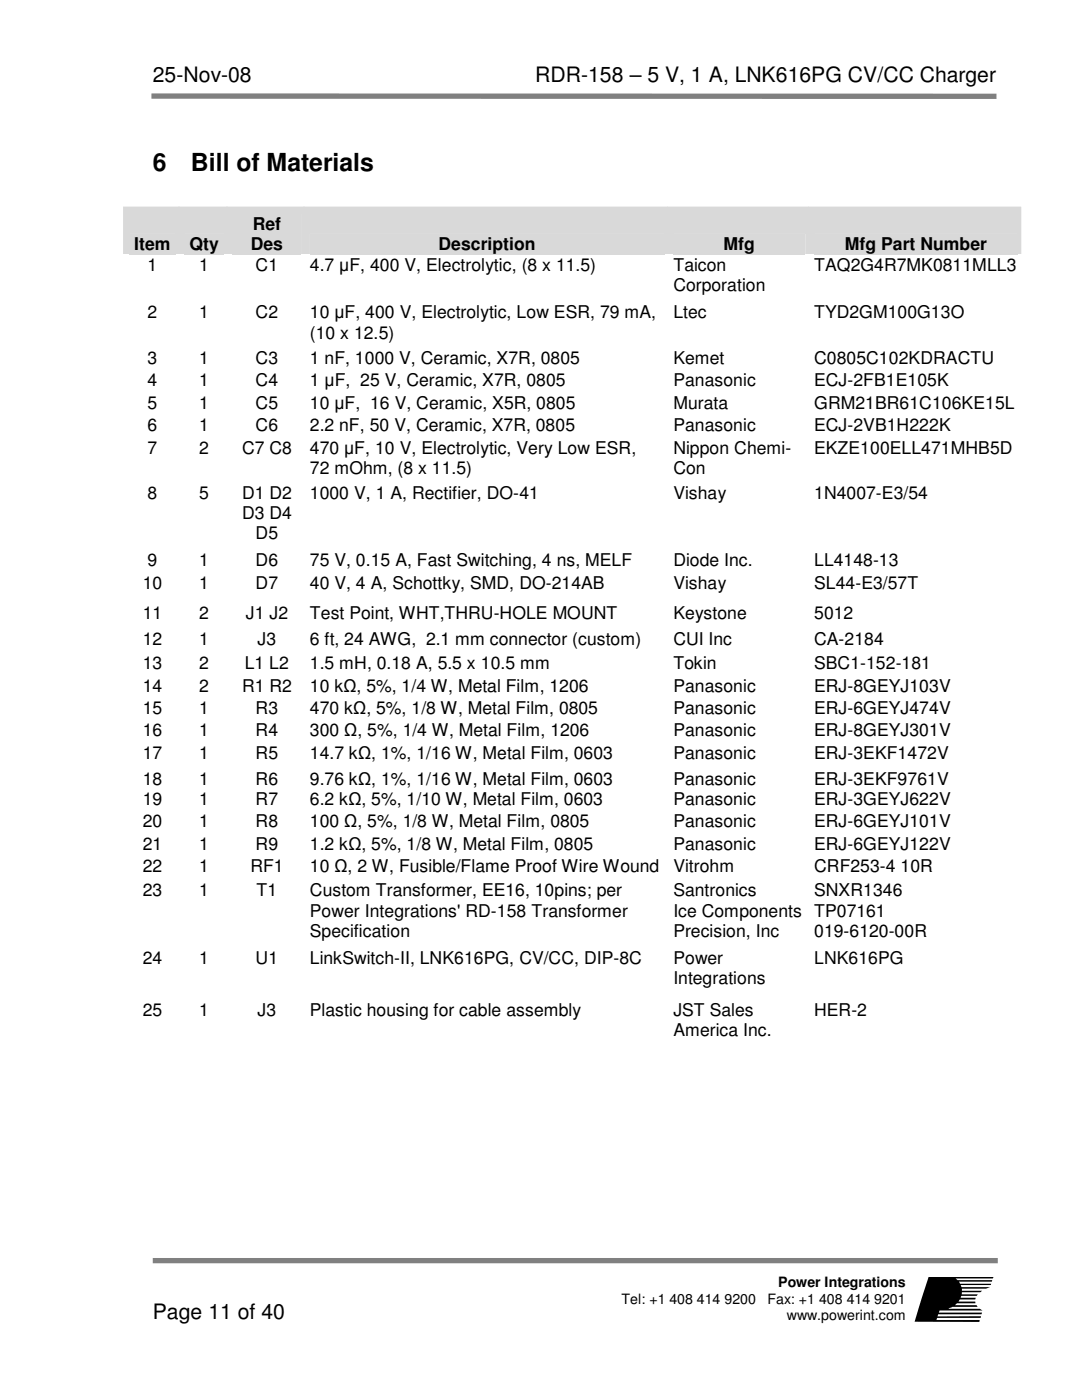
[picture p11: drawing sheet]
<svg xmlns="http://www.w3.org/2000/svg" width="216mm" height="279mm" viewBox="0 0 216 279" stroke-linecap="round" stroke-linejoin="round" font-family="sans-serif">
<defs><g id="words">
<g font-size="5">
<text x="30.5" y="34.2">6</text>
<text x="38.1" y="34.2">Bill of Materials</text>
</g>
<g font-size="4.2">
<text x="30.5" y="16.3">25-Nov-08</text>
<text x="106.8" y="16.3">RDR-158 – 5 V, 1 A, LNK616PG CV/CC Charger</text>
<text x="30.5" y="263.2">Page 11 of 40</text>
</g>
<g font-size="3.5">
<text x="50.4" y="45.8">Ref</text>
<text x="26.8" y="49.9">Item</text>
<text x="37.8" y="49.9">Qty</text>
<text x="50" y="49.9">Des</text>
<text x="87.5" y="49.9">Description</text>
<text x="144.4" y="49.9">Mfg</text>
<text x="168.6" y="49.9">Mfg Part Number</text>
<text x="29.5" y="54">1</text>
<text x="39.8" y="54">1</text>
<text x="51" y="54">C1</text>
<text x="61.8" y="54">4.7 µF, 400 V, Electrolytic, (8 x 11.5)</text>
<text x="134.4" y="54">Taicon</text>
<text x="134.4" y="58.1">Corporation</text>
<text x="162.5" y="54">TAQ2G4R7MK0811MLL3</text>
<text x="29.5" y="63.5">2</text>
<text x="39.8" y="63.5">1</text>
<text x="51" y="63.5">C2</text>
<text x="61.8" y="63.5">10 µF, 400 V, Electrolytic, Low ESR, 79 mA,</text>
<text x="134.4" y="63.5">Ltec</text>
<text x="162.5" y="63.5">TYD2GM100G13O</text>
<text x="61.8" y="67.6">(10 x 12.5)</text>
<text x="29.5" y="72.6">3</text>
<text x="29.5" y="77">4</text>
<text x="39.8" y="72.6">1</text>
<text x="39.8" y="77">1</text>
<text x="51" y="72.6">C3</text>
<text x="51" y="77">C4</text>
<text x="61.8" y="72.6">1 nF, 1000 V, Ceramic, X7R, 0805</text>
<text x="61.8" y="77">1 µF, 25 V, Ceramic, X7R, 0805</text>
<text x="134.4" y="77">Panasonic</text>
<text x="134.4" y="72.6">Kemet</text>
<text x="162.5" y="77">ECJ-2FB1E105K</text>
<text x="162.5" y="72.6">C0805C102KDRACTU</text>
<text x="29.5" y="81.5">5</text>
<text x="39.8" y="81.5">1</text>
<text x="51" y="81.5">C5</text>
<text x="61.8" y="81.5">10 µF, 16 V, Ceramic, X5R, 0805</text>
<text x="134.4" y="81.5">Murata</text>
<text x="162.5" y="81.5">GRM21BR61C106KE15L</text>
<text x="29.5" y="86">6</text>
<text x="39.8" y="86">1</text>
<text x="51" y="86">C6</text>
<text x="61.8" y="86">2.2 nF, 50 V, Ceramic, X7R, 0805</text>
<text x="134.4" y="86">Panasonic</text>
<text x="162.5" y="86">ECJ-2VB1H222K</text>
<text x="29.5" y="90.6">7</text>
<text x="39.8" y="90.6">2</text>
<text x="48.3" y="90.6">C7 C8</text>
<text x="61.8" y="90.6">470 µF, 10 V, Electrolytic, Very Low ESR,</text>
<text x="61.8" y="94.6">72 mOhm, (8 x 11.5)</text>
<text x="134.4" y="90.6">Nippon Chemi-</text>
<text x="134.4" y="94.6">Con</text>
<text x="162.5" y="90.6">EKZE100ELL471MHB5D</text>
<text x="29.5" y="99.5">8</text>
<text x="39.8" y="99.5">5</text>
<text x="48.3" y="99.5">D1 D2</text>
<text x="61.8" y="99.5">1000 V, 1 A, Rectifier, DO-41</text>
<text x="134.4" y="99.5">Vishay</text>
<text x="162.5" y="99.5">1N4007-E3/54</text>
<text x="48.3" y="103.6">D3 D4</text>
<text x="51" y="107.7">D5</text>
<text x="29.5" y="113">9</text>
<text x="39.8" y="113">1</text>
<text x="51" y="113">D6</text>
<text x="61.8" y="113">75 V, 0.15 A, Fast Switching, 4 ns, MELF</text>
<text x="134.4" y="113">Diode Inc.</text>
<text x="162.5" y="113">LL4148-13</text>
<text x="28.5" y="117.5">10</text>
<text x="39.8" y="117.5">1</text>
<text x="51" y="117.5">D7</text>
<text x="61.8" y="117.5">40 V, 4 A, Schottky, SMD, DO-214AB</text>
<text x="134.4" y="117.5">Vishay</text>
<text x="162.5" y="117.5">SL44-E3/57T</text>
<text x="28.5" y="123.5">11</text>
<text x="39.8" y="123.5">2</text>
<text x="49.1" y="123.5">J1 J2</text>
<text x="61.8" y="123.5">Test Point, WHT,THRU-HOLE MOUNT</text>
<text x="134.4" y="123.5">Keystone</text>
<text x="162.5" y="123.5">5012</text>
<text x="28.5" y="128.7">12</text>
<text x="39.8" y="128.7">1</text>
<text x="51.4" y="128.7">J3</text>
<text x="61.8" y="128.7">6 ft, 24 AWG, 2.1 mm connector (custom)</text>
<text x="134.4" y="128.7">CUI Inc</text>
<text x="162.5" y="128.7">CA-2184</text>
<text x="28.5" y="133.5">13</text>
<text x="39.8" y="133.5">2</text>
<text x="48.9" y="133.5">L1 L2</text>
<text x="61.8" y="133.5">1.5 mH, 0.18 A, 5.5 x 10.5 mm</text>
<text x="134.4" y="133.5">Tokin</text>
<text x="162.5" y="133.5">SBC1-152-181</text>
<text x="28.5" y="142.5">15</text>
<text x="28.5" y="138">14</text>
<text x="39.8" y="142.5">1</text>
<text x="39.8" y="138">2</text>
<text x="48.3" y="138">R1 R2</text>
<text x="51" y="142.5">R3</text>
<text x="61.8" y="142.5">470 kΩ, 5%, 1/8 W, Metal Film, 0805</text>
<text x="61.8" y="138">10 kΩ, 5%, 1/4 W, Metal Film, 1206</text>
<text x="134.4" y="142.5">Panasonic</text>
<text x="134.4" y="138">Panasonic</text>
<text x="162.5" y="142.5">ERJ-6GEYJ474V</text>
<text x="162.5" y="138">ERJ-8GEYJ103V</text>
<text x="28.5" y="147">16</text>
<text x="39.8" y="147">1</text>
<text x="51" y="147">R4</text>
<text x="61.8" y="147">300 Ω, 5%, 1/4 W, Metal Film, 1206</text>
<text x="134.4" y="147">Panasonic</text>
<text x="162.5" y="147">ERJ-8GEYJ301V</text>
<text x="28.5" y="151.5">17</text>
<text x="39.8" y="151.5">1</text>
<text x="51" y="151.5">R5</text>
<text x="61.8" y="151.5">14.7 kΩ, 1%, 1/16 W, Metal Film, 0603</text>
<text x="134.4" y="151.5">Panasonic</text>
<text x="162.5" y="151.5">ERJ-3EKF1472V</text>
<text x="28.5" y="156.6">18</text>
<text x="28.5" y="160.6">19</text>
<text x="39.8" y="156.6">1</text>
<text x="39.8" y="160.6">1</text>
<text x="51" y="156.6">R6</text>
<text x="51" y="160.6">R7</text>
<text x="61.8" y="156.6">9.76 kΩ, 1%, 1/16 W, Metal Film, 0603</text>
<text x="61.8" y="160.6">6.2 kΩ, 5%, 1/10 W, Metal Film, 0603</text>
<text x="134.4" y="156.6">Panasonic</text>
<text x="134.4" y="160.6">Panasonic</text>
<text x="162.5" y="156.6">ERJ-3EKF9761V</text>
<text x="162.5" y="160.6">ERJ-3GEYJ622V</text>
<text x="28.5" y="165.1">20</text>
<text x="39.8" y="165.1">1</text>
<text x="51" y="165.1">R8</text>
<text x="61.8" y="165.1">100 Ω, 5%, 1/8 W, Metal Film, 0805</text>
<text x="134.4" y="165.1">Panasonic</text>
<text x="162.5" y="165.1">ERJ-6GEYJ101V</text>
<text x="28.5" y="169.6">21</text>
<text x="39.8" y="169.6">1</text>
<text x="51" y="169.6">R9</text>
<text x="61.8" y="169.6">1.2 kΩ, 5%, 1/8 W, Metal Film, 0805</text>
<text x="134.4" y="169.6">Panasonic</text>
<text x="162.5" y="169.6">ERJ-6GEYJ122V</text>
<text x="28.5" y="174.1">22</text>
<text x="28.5" y="178.9">23</text>
<text x="39.8" y="174.1">1</text>
<text x="39.8" y="178.9">1</text>
<text x="50" y="174.1">RF1</text>
<text x="51.2" y="178.9">T1</text>
<text x="61.8" y="174.1">10 Ω, 2 W, Fusible/Flame Proof Wire Wound</text>
<text x="61.8" y="178.9">Custom Transformer, EE16, 10pins; per</text>
<text x="134.4" y="178.9">Santronics</text>
<text x="134.4" y="174.1">Vitrohm</text>
<text x="162.5" y="174.1">CRF253-4 10R</text>
<text x="162.5" y="178.9">SNXR1346</text>
<text x="61.8" y="183">Power Integrations' RD-158 Transformer</text>
<text x="134.4" y="183">Ice Components</text>
<text x="162.5" y="183">TP07161</text>
<text x="61.8" y="187">Specification</text>
<text x="134.4" y="187">Precision, Inc</text>
<text x="162.5" y="187">019-6120-00R</text>
<text x="28.5" y="192.4">24</text>
<text x="39.8" y="192.4">1</text>
<text x="51" y="192.4">U1</text>
<text x="61.8" y="192.4">LinkSwitch-II, LNK616PG, CV/CC, DIP-8C</text>
<text x="134.4" y="192.4">Power</text>
<text x="134.4" y="196.4">Integrations</text>
<text x="162.5" y="192.4">LNK616PG</text>
<text x="28.5" y="202.7">25</text>
<text x="39.8" y="202.7">1</text>
<text x="51.4" y="202.7">J3</text>
<text x="61.8" y="202.7">Plastic housing for cable assembly</text>
<text x="134.4" y="202.7">JST Sales</text>
<text x="162.5" y="202.7">HER-2</text>
<text x="134.4" y="206.8">America Inc.</text>
</g>
<g font-size="2.8">
<text x="155.3" y="256.9">Power Integrations</text>
<text x="124" y="260.2">Tel: +1 408 414 9200</text>
<text x="153.2" y="260.2">Fax: +1 408 414 9201</text>
<text x="157" y="263.4">www.powerint.com</text>
</g>
</g></defs>
<path d="M30.2 19.2h168.6" fill="none" stroke="#808080" stroke-width="1.1" stroke-linecap="butt"/>
<path d="M180 253.6h20.6v11.5h-20.6z" fill-rule="evenodd" fill="#fff"/>
<path d="M185.3 254.8h12.9l-.1 .3h-7.4l.4 .4h6.9l-.1 .3h-6.6l.3 .4h6.2l-.1 .3h-6l.2 .4h5.7l-.8 .3h-4.9v.4h4.1l-.4 .3h-3.7v.4h3.2l-.2 .3h-3.1l-.1 .4h3l-.1 .3h-3.1l-.2 .5h3.3v.3h-3.6l-.5 .4h4.4l.2 .3h-5.1l-.8 .4h6.3l.5 .3h-8.5l-.2 .5h8.7l-.2 .3h-8.6l-.1 .4h8.6v.3h-8.7l-.1 .4h8.6l-.1 .4h-12.9z" fill-rule="evenodd" fill="#000"/>
<path d="M30.5 251.6h168.6" fill="none" stroke="#808080" stroke-width="1.1" stroke-linecap="butt"/>
<g fill="#d9d9d9">
<path d="M24.6 41.2h11.2v9.6h-11.2z"/>
<path d="M25.8 46.7h9.3v4.1h-9.3z"/>
<path d="M35.6 41.2h9.8v9.6h-9.8z"/>
<path d="M36.8 46.7h7.9v4.1h-7.9z"/>
<path d="M45.2 41.2h15.6v9.6h-15.6z"/>
<path d="M46.5 42.6h13.6v4.1h-13.6z"/>
<path d="M46.5 46.7h13.6v4.1h-13.6z"/>
<path d="M60.6 41.2h72.7v9.6h-72.7z"/>
<path d="M61.8 46.7h70.8v4.1h-70.8z"/>
<path d="M133.1 41.2h28.3v9.6h-28.3z"/>
<path d="M134.4 46.7h26.3v4.1h-26.3z"/>
<path d="M161.2 41.2h42.6v9.6h-42.6z"/>
<path d="M162.5 46.7h40.6v4.1h-40.6z"/>
</g>
<use href="#words"/>
</svg>
